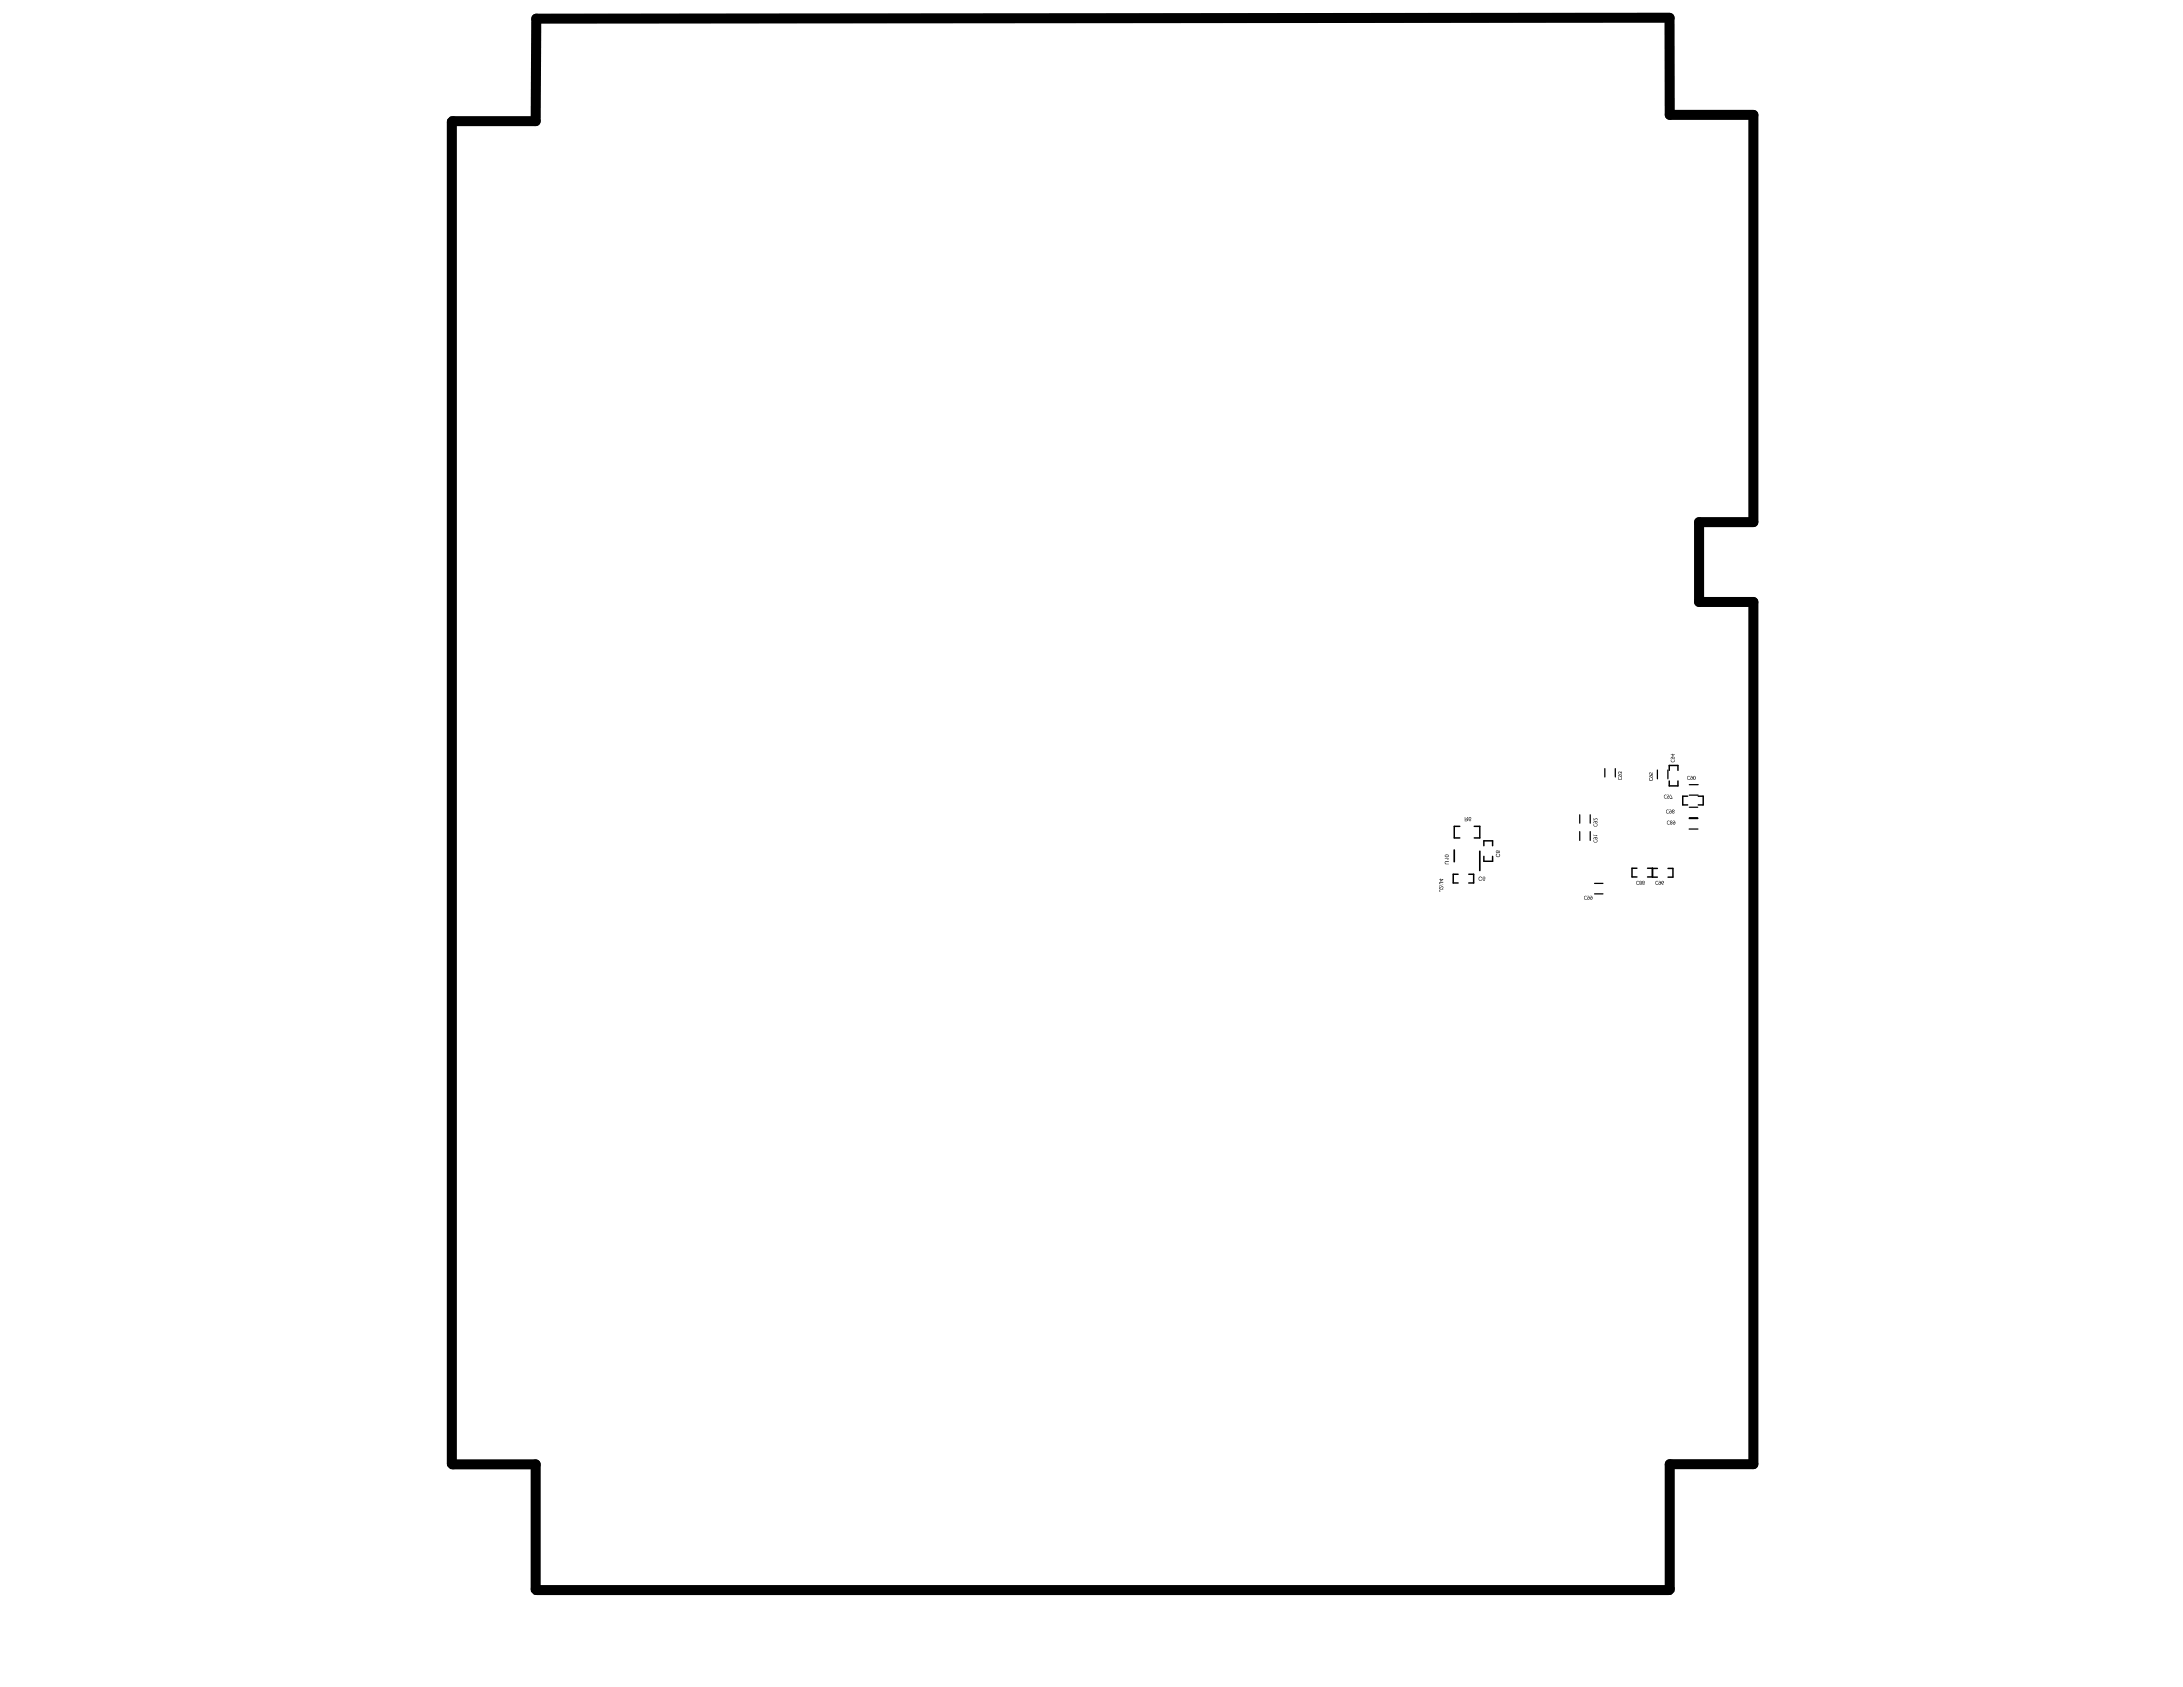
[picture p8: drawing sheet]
<svg xmlns="http://www.w3.org/2000/svg" width="279mm" height="216mm" viewBox="0 0 279 216" stroke-linecap="round" stroke-linejoin="round" font-family="sans-serif">
<path d="M213.7 2.3l-145.1 .1v13.1h-10.7l-.1 171.8 .2 .1h10.6v16.1h145.1v-16.1h10.7v-110.4h-6.9v-10.2h6.9v-52.1h-10.7v-12.4" fill="none" stroke="#000" stroke-width="1.3"/>
<path d="M186.1 108.8v1.5M189.4 108.9v2.5" fill="none" stroke="#000" stroke-width=".21"/>
<g fill="none" stroke="#000" stroke-width=".19">
<path d="M213.6 98.6v-.6h1.2v.6M213.6 100v.6h1.2v-.6M186.6 111.9h-.6v1.1h.6M186.8 105.8h-.7v1.4h.7M188 111.9h.6v1.1h-.6M188.7 105.8h.7v1.4h-.7M189.9 108.2v-.6h1.1v.6M189.9 109.6v.6h1.1v-.6M209.5 111.1h-.6v1.1h.6M210.9 112.2l1.2 .1M210.9 111.1h1.2M211.5 111.1v1.2"/>
<path d="M213.5 111.1h.6v1.2h-.6M216 101.9h-.6v1.1h.6M217.4 101.9h.6v1.1h-.6"/>
</g>
<g fill="none" stroke="#000" stroke-width=".16">
<path d="M205.4 98.4v1M206.7 98.4v1M212.1 98.5v1.2M213.5 98.5v1.2M202.2 104.3v1M202.2 106.4v1.2M203.5 104.3v1M203.5 106.4v1.2M204.1 114.4h1.1M204.1 113.1h1.1M216.2 104.8h1.1M216.2 106.1h1.1"/>
<path d="M216.2 104.7h1.1M216.2 103.3h1.1M216.2 100.4h1.1M216.2 101.8h1.1"/>
</g>
<g fill="#000">
<path d="M207.1 99.5h.1a.18 .18 0 0 0 .2 .3 .18 .18 0 0 0 .1-.3l.1 .1a.25 .25 0 0 1-.3 .2 .25 .25 0 0 1-.2-.3zM207.1 98.8h.2h.1a.13 .13 0 0 1 .2 0 .13 .13 0 0 1-.1 .2v-.2l-.2 .1a.13 .13 0 0 0-.1-.1 .13 .13 0 0 0-.1 .1 .13 .13 0 0 0 .1 .2l-.1-.1zM211.1 98.9a.16 .16 0 0 1 .2 0 .16 .16 0 0 1 .1 .2h.1v-.2v.2h-.2a.12 .12 0 0 0 0-.1 .12 .12 0 0 0-.2 0 .12 .12 0 0 0 0 .1zM211.1 99.6a.18 .18 0 0 0 .2 .3 .18 .18 0 0 0 .1-.3h.1v.2l-.2 .2a.26 .26 0 0 1-.2-.4zM213.9 97.2h.1a.18 .18 0 0 0 0 .2 .18 .18 0 0 0 .2 0 .18 .18 0 0 0 0-.2l.2 .1-.2 .3-.3-.1zM216 99.4l.2-.1 .1 .1a.18 .18 0 0 0-.3 0 .18 .18 0 0 0 0 .3 .18 .18 0 0 0 .3 0l-.1 .1-.2-.1zM184.2 113.3l.5-.1zM184.2 113.9l.5-.1-.4 .1v.2h-.1zM184.2 112.9h.1h.4h-.4v.3l-.1-.1zM184.2 113.4l.1 .3 .2-.2a.16 .16 0 0 1 .2 0 .16 .16 0 0 1-.1 .3v-.1a.11 .11 0 0 0 .1-.1 .11 .11 0 0 0-.1-.1 .11 .11 0 0 0-.1 .1l-.3 .2zM184.9 109.9h.5l-.2 .2 .1-.2zM184.9 110.3l.2-.1h.3v.1h-.3a.14 .14 0 0 0-.1 .1 .14 .14 0 0 0 .1 .2h.3h-.3a.2 .2 0 0 1-.2-.1 .2 .2 0 0 1 0-.2z"/>
<path d="M189.3 112.2h.1a.15 .15 0 0 1 .2 0 .15 .15 0 0 1 0 .2v-.1a.18 .18 0 0 0-.2 0 .18 .18 0 0 0 0 .3 .18 .18 0 0 0 .2 0h.1l-.1 .1a.27 .27 0 0 1-.4-.1 .27 .27 0 0 1 .1-.4zM191.5 109.4l.1-.2v.1a.17 .17 0 0 0 0 .2 .17 .17 0 0 0 .2 .1 .17 .17 0 0 0 0-.3h.1l.1 .2-.2 .2a.29 .29 0 0 1-.3-.3zM202.8 114.7l.2-.1 .1 .2a.18 .18 0 0 0-.3 0 .18 .18 0 0 0 0 .2 .18 .18 0 0 0 .3 0v.1h-.3l-.1-.1zM204 106.8v.1h.5l-.1 .1-.1-.1h-.3v.1zM204 107.5h.1a.18 .18 0 0 0 0 .2 .18 .18 0 0 0 .2 0 .18 .18 0 0 0 0-.2l.2 .1-.2 .2h-.3zM204 105.5l.1-.1a.18 .18 0 0 0 0 .3 .18 .18 0 0 0 .2 0 .18 .18 0 0 0 0-.3l.2 .1-.2 .3h-.3zM204 104.7v.2l.1-.1a.16 .16 0 0 1 .3-.1 .15 .15 0 0 1 0 .3 .13 .13 0 0 0-.1-.2 .13 .13 0 0 0-.2 .1l-.1 .1zM209.4 112.8l.3-.1 .1 .2a.18 .18 0 0 0-.3 0 .18 .18 0 0 0 0 .2 .18 .18 0 0 0 .3 0v.1h-.3l-.1-.1zM211.9 112.8l.2-.1 .1 .2a.18 .18 0 0 0-.2 0 .18 .18 0 0 0 0 .2 .18 .18 0 0 0 .2 0v.1h-.2l-.1-.1zM213 101.8l.2-.1 .1 .1a.18 .18 0 0 0-.2 0 .18 .18 0 0 0 0 .3 .18 .18 0 0 0 .2 0v.1h-.3v-.1zM213.3 103.6h.2l.1 .1a.18 .18 0 0 0-.3 0 .18 .18 0 0 0 0 .3 .18 .18 0 0 0 .3 0l-.1 .1-.2-.1-.1-.3zM213.4 105.1l.2-.1 .1 .2a.18 .18 0 0 0-.2 0 .18 .18 0 0 0 0 .2 .18 .18 0 0 0 .2 0v.1h-.3l-.1-.1z"/>
<path d="M213.8 101.7l.3 .5h-.4v-.1h.3z"/>
<path d="M207.3 99.2a.12 .12 0 0 1 .2 0 .12 .12 0 0 1-.2 0zM207.1 99.2v.2l.2-.2a.16 .16 0 0 0 .1 .2 .16 .16 0 0 0 .2-.1 .16 .16 0 0 0-.2-.2z"/>
<path d="M211.3 99.4a.12 .12 0 0 1 .2 0 .12 .12 0 0 1-.2 0zM211.1 99.3v.2v-.2h.2a.16 .16 0 0 0 .1 .2 .16 .16 0 0 0 .2-.2 .16 .16 0 0 0-.2-.1z"/>
<path d="M214.1 96.6h.2l-.2 .1zM213.8 96.5l.2 .1v.2l.3-.2-.2-.1z"/>
<path d="M214.1 97a.11 .11 0 0 1 .2 0 .11 .11 0 0 1-.2 0zM213.9 96.9l-.1 .2 .3-.2a.17 .17 0 0 0 .1 .3 .17 .17 0 0 0 .2-.2 .18 .18 0 0 0-.3-.2z"/>
<path d="M216.4 99.7a.11 .11 0 0 1 .2 0 .11 .11 0 0 1-.2 0zM216.4 99.3l.2 .2a.17 .17 0 0 0-.3 .1 .17 .17 0 0 0 .2 .2 .17 .17 0 0 0 .1-.2v-.2z"/>
<path d="M216.8 99.4l.1 .1a.15 .15 0 0 1 .1 .2 .15 .15 0 0 1-.2 0zM216.8 99.3l-.1 .2a.23 .23 0 0 0 .2 .3l.1-.1a.21 .21 0 0 0 0-.3 .21 .21 0 0 0-.2-.1z"/>
<path d="M184.4 112.6h.2l-.2 .1zM184.2 112.5l.1 .1v.2l.4-.2-.3-.1v-.1z"/>
<path d="M185 109.5l.1-.1a.15 .15 0 0 1 .2 0 .15 .15 0 0 1 0 .2h-.3zM184.9 109.5a.26 .26 0 0 0 .3 .2 .26 .26 0 0 0 .2-.2l-.2-.1z"/>
<path d="M187.5 104.9h.3v.1h-.3zM187.5 104.6v.5h.3a.15 .15 0 0 0 .1-.2 .15 .15 0 0 0-.2-.1l.2-.2-.2 .2h-.2z"/>
<path d="M188 104.7v.2a.17 .17 0 0 0 .1 .2 .17 .17 0 0 0 .2-.1 .15 .15 0 0 1-.2 0 .15 .15 0 0 1-.1-.2l.1 .1a.17 .17 0 0 0 .2-.1 .17 .17 0 0 0-.1-.2 .17 .17 0 0 0-.2 .1zM188 104.7a.15 .15 0 0 1 .3 0 .15 .15 0 0 1-.3 0z"/>
<path d="M189.8 112.2v.2a.18 .18 0 0 0 0 .3 .18 .18 0 0 0 .3-.1h-.1a.13 .13 0 0 1-.1 0 .13 .13 0 0 1-.1-.1 .17 .17 0 0 0 .3-.1 .17 .17 0 0 0-.1-.2 .17 .17 0 0 0-.2 0zM189.8 112.4a.12 .12 0 0 1 .2 0 .12 .12 0 0 1-.2 0z"/>
<path d="M191.8 109a.08 .08 0 0 1 .1 0 .08 .08 0 0 1-.1 0zM191.5 109a.11 .11 0 0 1 .2 0 .11 .11 0 0 1-.2 0zM191.5 108.9a.17 .17 0 0 0 0 .3 .17 .17 0 0 0 .3-.1 .13 .13 0 0 0 .2 0 .13 .13 0 0 0-.1-.2 .13 .13 0 0 0-.2 0v-.1z"/>
<path d="M203.2 115a.11 .11 0 0 1 .2 0 .11 .11 0 0 1-.2 0zM203.2 114.6l.2 .3a.17 .17 0 0 0-.3 .1 .17 .17 0 0 0 .2 .2 .18 .18 0 0 0 .2-.3l-.1-.2z"/>
<path d="M203.6 115a.11 .11 0 0 1 .2 0 .11 .11 0 0 1-.2 0zM203.6 114.6l.2 .3a.17 .17 0 0 0-.3 .1 .17 .17 0 0 0 .2 .2 .17 .17 0 0 0 .1-.3 .25 .25 0 0 0-.2-.3z"/>
<path d="M204.2 107.3a.11 .11 0 0 1 .2 0 .11 .11 0 0 1-.2 0zM204 107.2l-.1 .2 .3-.2a.17 .17 0 0 0 .1 .2 .17 .17 0 0 0 .2-.2 .17 .17 0 0 0-.3-.1z"/>
<path d="M204.2 105.2a.11 .11 0 0 1 .2 0 .11 .11 0 0 1-.2 0zM204 105.1l-.1 .2 .3-.2a.17 .17 0 0 0 .1 .3 .17 .17 0 0 0 .2-.2 .17 .17 0 0 0-.3-.1z"/>
<path d="M209.9 113.1a.1 .1 0 0 1 .2 0 .1 .1 0 0 1-.2 0zM209.9 112.9a.1 .1 0 0 1 .2 0 .1 .1 0 0 1-.2 0zM209.8 112.8l.1 .2a.13 .13 0 0 0 0 .2 .13 .13 0 0 0 .2 0 .13 .13 0 0 0-.1-.2h.1a.16 .16 0 0 0 0-.2 .16 .16 0 0 0-.3 0z"/>
<path d="M210.3 113.1a.1 .1 0 0 1 .2 0 .1 .1 0 0 1-.2 0zM210.2 112.9a.1 .1 0 0 1 .2 0 .1 .1 0 0 1-.2 0zM210.2 112.8l.1 .2-.1 .1a.14 .14 0 0 0 .2 .1 .14 .14 0 0 0 0-.2 .16 .16 0 0 0 0-.3 .16 .16 0 0 0-.2 .1z"/>
<path d="M212.3 113.1a.11 .11 0 0 1 .2 0 .11 .11 0 0 1-.2 0zM212.3 112.7l.2 .2a.17 .17 0 0 0-.2 .2 .17 .17 0 0 0 .2 .2 .17 .17 0 0 0 .1-.3l-.1-.2z"/>
<path d="M212.7 112.8v.3l.2 .1-.2-.1v-.1a.18 .18 0 0 0 .3-.2 .16 .16 0 0 0-.3 0zM212.7 112.9a.1 .1 0 0 1 .2 0 .1 .1 0 0 1-.2 0z"/>
<path d="M213.4 102.1a.11 .11 0 0 1 .2 0 .11 .11 0 0 1-.2 0zM213.4 101.7l.2 .2a.17 .17 0 0 0-.2 .1 .17 .17 0 0 0 .2 .2 .17 .17 0 0 0 .1-.2l-.1-.3z"/>
<path d="M213.7 104a.11 .11 0 0 1 .2 0 .11 .11 0 0 1-.2 0zM213.7 103.6l.2 .2a.17 .17 0 0 0-.3 .1 .17 .17 0 0 0 .2 .2 .17 .17 0 0 0 .1-.2v-.3z"/>
<path d="M213.8 105.4a.1 .1 0 0 1 .2 0 .1 .1 0 0 1-.2 0zM213.8 105.2a.1 .1 0 0 1 .2 0 .1 .1 0 0 1-.2 0zM213.8 105l-.1 .2 .1 .1a.13 .13 0 0 0 0 .2 .13 .13 0 0 0 .2 0 .13 .13 0 0 0 0-.2 .16 .16 0 0 0 0-.2 .16 .16 0 0 0-.2-.1z"/>
<path d="M214.1 104a.1 .1 0 0 1 .2 0 .1 .1 0 0 1-.2 0zM214.1 103.8a.1 .1 0 0 1 .2 0 .1 .1 0 0 1-.2 0zM214 103.7l.1 .2-.1 .1a.14 .14 0 0 0 .2 .1 .15 .15 0 0 0 0-.3 .16 .16 0 0 0 0-.2 .16 .16 0 0 0-.2 .1z"/>
<path d="M214.2 105.4a.11 .11 0 0 1 .2 0 .11 .11 0 0 1-.2 0zM214.2 105l.2 .2a.18 .18 0 0 0-.3 .2 .17 .17 0 0 0 .2 .2 .17 .17 0 0 0 .1-.3 .25 .25 0 0 0-.2-.3z"/>
</g>
</svg>
